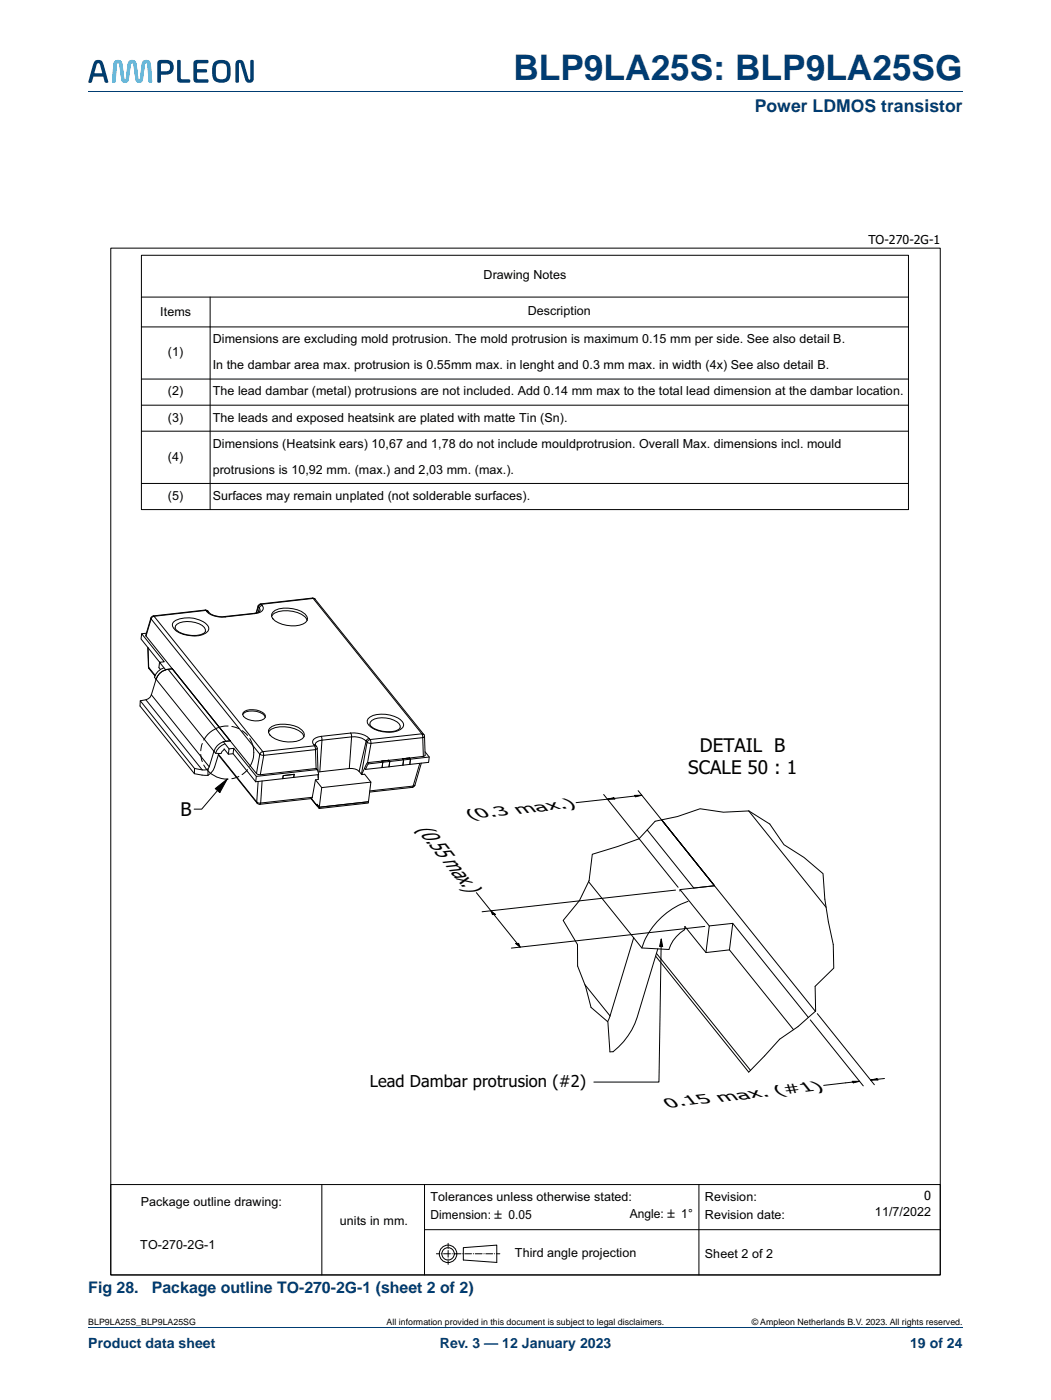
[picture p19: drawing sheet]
<svg xmlns="http://www.w3.org/2000/svg" width="210mm" height="280mm" viewBox="0 0 210 280" stroke-linecap="round" stroke-linejoin="round" font-family="sans-serif">
<defs><g id="words">
<text font-size="7" fill="#003c72" x="102.5" y="16">BLP9LA25S: BLP9LA25SG</text>
<text font-size="4.7" x="83.1" y="165.7" transform="rotate(51 83.1 165.7)">(0.55max.)</text>
<g font-size="3.8">
<text x="137.4" y="154.7">SCALE 50 : 1</text>
<text x="139.8" y="150.2">DETAIL B</text>
<text x="36" y="163.1">B</text>
</g>
<text font-size="3.5" fill="#003c72" x="150.7" y="22.4">Power LDMOS transistor</text>
<text font-size="3.3" x="73.9" y="217.1">Lead Dambar protrusion (#2)</text>
<g font-size="3.2" fill="#003c72">
<text x="17.6" y="258.4">Fig 28.</text>
<text x="30.3" y="258.4">Package outline TO-270-2G-1 (sheet 2 of 2)</text>
</g>
<g font-size="3.1">
<text x="93.9" y="163.7" transform="rotate(-6 93.9 163.7)">( 0 .3</text>
<text x="103.6" y="162.7" transform="rotate(-6 103.6 162.7)">m a x .)</text>
<text x="133.5" y="221.3" transform="rotate(-6 133.5 221.3)">0 .1</text>
<text x="139.9" y="220.6" transform="rotate(-6 139.9 220.6)">5</text>
<text x="143.9" y="220.1" transform="rotate(-6 143.9 220.1)">m a x . ( # 1 )</text>
</g>
<g font-size="2.8" fill="#003c72">
<text x="17.6" y="269.3">Product data sheet</text>
<text x="87.8" y="269.3">Rev. 3 — 12 January 2023</text>
<text x="181.8" y="269.3">19 of 24</text>
</g>
<g font-size="2.5">
<text x="173.4" y="48.7">TO-270-2G-1</text>
<text x="96.6" y="55.8">Drawing Notes</text>
<text x="32" y="63.2">Items</text>
<text x="105.4" y="63">Description</text>
<text x="33.5" y="71.2">(1)</text>
<text x="42.5" y="68.6">Dimensions are excluding mold protrusion. The mold protrusion is maximum 0.15 mm per side. See also detail B.</text>
<text x="42.5" y="73.8">In the dambar area max. protrusion is 0.55mm max. in lenght and 0.3 mm max. in width (4x) See also detail B.</text>
<text x="33.5" y="79">(2)</text>
<text x="42.5" y="79">The lead dambar (metal) protrusions are not included. Add 0.14 mm max to the total lead dimension at the dambar location.</text>
<text x="33.5" y="84.2">(3)</text>
<text x="42.5" y="89.4">Dimensions (Heatsink ears) 10,67 and 1,78 do not include mouldprotrusion. Overall Max. dimensions incl. mould</text>
<text x="42.5" y="84.2">The leads and exposed heatsink are plated with matte Tin (Sn).</text>
<text x="33.5" y="92">(4)</text>
<text x="42.5" y="94.6">protrusions is 10,92 mm. (max.) and 2,03 mm. (max.).</text>
<text x="33.5" y="99.9">(5)</text>
<text x="42.5" y="99.9">Surfaces may remain unplated (not solderable surfaces).</text>
<text x="86" y="240">Tolerances unless otherwise stated:</text>
<text x="140.8" y="240">Revision:</text>
<text x="184.6" y="239.8">0</text>
<text x="28.1" y="241">Package outline drawing:</text>
<text x="67.9" y="244.8">units in mm.</text>
<text x="86" y="243.6">Dimension: ± 0.05</text>
<text x="125.8" y="243.4">Angle: ± 1°</text>
<text x="140.8" y="243.6">Revision date:</text>
<text x="174.7" y="243">11/7/2022</text>
<text x="28" y="249.6">TO-270-2G-1</text>
<text x="102.8" y="251.2">Third angle projection</text>
<text x="140.8" y="251.5">Sheet 2 of 2</text>
</g>
<g font-size="1.8">
<text x="17.6" y="264.7">BLP9LA25S_BLP9LA25SG</text>
<text x="77.2" y="264.7">All information provided in this document is subject to legal disclaimers.</text>
<text x="150.1" y="264.7">© Ampleon Netherlands B.V. 2023. All rights reserved.</text>
</g>
</g></defs>
<path d="M17.6 18.3h174.7M17.6 265.3h174.7" fill="none" stroke="#003c72" stroke-width=".2"/>
<g fill="#003d6a">
<path d="M35.5 12l.6 .1v3.6l1.9 .3-.1 .5h-1.7a.68 .68 0 0 1-.8-.8v-3.4z"/>
<path d="M38.8 12.2l.6-.2h1.9l.3 .1-.1 .5-1.9 .1-.2 .1v1h1.8l.2 .4-.2 .3h-1.8v1.1l.2 .2 1.9 .1 .1 .5-.3 .1h-1.9a.68 .68 0 0 1-.8-.8v-2.9z"/>
<path d="M19.5 12.7l-.7 1.9h1.6l-.5-1.8-.1-.1zM18.9 12.2a1.11 1.11 0 0 1 1.2-.1 1.11 1.11 0 0 1 .7 1l.8 3.1v.3l-.6-.1-.4-1.1h-1.9l-.4 1.1-.6 .1v-.3l.8-3.1z"/>
<path d="M32.2 12.8l-.1 1.4h1.1a.79 .79 0 0 0 .8-.8 .79 .79 0 0 0-.8-.7zM31.6 12.2a2.92 2.92 0 0 1 2.9 .3 1.52 1.52 0 0 1 .1 1.6 1.52 1.52 0 0 1-1.4 .8h-1.1v1.5l-.4 .1-.3-.1v-3.6z"/>
<path d="M43.3 12.9a3.6 3.6 0 0 0 0 2.7 1.17 1.17 0 0 0 1.3 .2 1.17 1.17 0 0 0 .7-1.1 1.98 1.98 0 0 0-.4-1.9l-1.1-.1zM42.8 12.4a2.28 2.28 0 0 1 3 .3 4.3 4.3 0 0 1-.1 3.4 2.27 2.27 0 0 1-3.1-.3 4.3 4.3 0 0 1 .2-3.4z"/>
</g>
<path d="M22.9 12.2a.96 .96 0 0 1 1.1-.2 .96 .96 0 0 1 .5 1l.3 2.7 .2 .2 .1-.2 .4-2.7a.94 .94 0 0 1 .9-1 .94 .94 0 0 1 .9 1l.3 2.7 .2 .2 .1-.2 .4-2.7a.95 .95 0 0 1 .9-1 .95 .95 0 0 1 1 1l.2 3.4-.3 .1-.4-.1-.3-3.4-.2-.4-.3 .4-.3 2.8a.77 .77 0 0 1-.8 .7 .77 .77 0 0 1-.8-.7l-.4-2.8-.2-.4-.3 .4-.4 2.8a.77 .77 0 0 1-.7 .7 .77 .77 0 0 1-.8-.7l-.4-2.8-.2-.4-.3 .4-.2 3.4-.4 .1-.3-.1 .2-3.4z" fill="#00b6f1"/>
<path d="M47.2 12.2a.97 .97 0 0 1 1-.2 .97 .97 0 0 1 .6 .9l.8 2.9 .2 .1 .2-.1v-3.7l.4-.1 .3 .1v3.5a.9 .9 0 0 1-.9 .9 .9 .9 0 0 1-.9-.9l-.9-2.9-.1-.1-.2 .1v3.7l-.3 .1-.4-.1v-3.5z" fill="#003d6a"/>
<g fill="none" stroke="#000" stroke-width=".2">
<path d="M22.1 49.6h165.7v205.2h-165.7zM28.2 59.4v-8.4h153.2v8.4M42 59.4v42.4M181.4 59.4v42.4h-153.2v-36.5M181.4 59.4h-153.2v5.9M28.2 65.3h153.2M28.2 75.7h153.2M28.2 81h153.2M28.2 86.2h153.2M28.2 96.6h153.2M62.4 119.5l.5 .2M29.1 139.8l11.3 14"/>
<path d="M29.2 127.1l16.8 20.9M29.2 126.5l-.9 .1M29.5 129.4l.1 3.9M29.6 129.4l.1 4 1.3 1.6M29.6 133.3l.2 .3M29.8 133.6l1.1 1.5M30.1 123.5l-.9 3.6M30.1 123.5l.1 .2M30.2 123.7l21.7 27M30.2 123.7l-1 3.4M30.2 138.8l11.6 14.4M30.2 138.8a2.05 2.05 0 0 1-2.2 1.2v1.1l10.8 13.5"/>
<path d="M30.6 123.1l-.5 .4M30.6 123.1h.2M30.8 123.1l21.7 27.1 10.3-1.2M30.8 123.1l-.5 .3-.1 .3M31.2 135.7l11.5 14.4M31.2 135.7l-1 3.1M31.9 132.3l-.2 1.1 .3 .4M31.9 132.3l-3.7-4.6 .1-1.1 4.5 5.6-.9 .1 1.1 1.5M32.7 133.5a2.83 2.83 0 0 0-1.9 1.8l.4 .4M33 133.9a2.83 2.83 0 0 0-1.8 1.8M33 133.9l1.4-.3-1.4 .3M33.6 133.7l11.5 14.4 .9-.1"/>
<path d="M34.9 124.1a5.9 5.9 0 0 1 6.4 .7l.3 .5a1.27 1.27 0 0 1-1.1 1.5 6.5 6.5 0 0 1-5.2-.7l-.7-.6-.2-.6 .1-.4zM35.4 124.7a5 5 0 0 1 5.4 .7l.2 .8a3.6 3.6 0 0 1-3.6 .7 3.2 3.2 0 0 1-2.4-1.4l.1-.4zM41 121.9l.5 .2M41.1 122l-10.5 1.1M41.1 122l.2 .2M41.1 122l-10.3 1.1M41.1 122l.4 .1M41.3 122.2a4.4 4.4 0 0 0 3.7 1.1M41.3 122.2l.4 .2M41.5 122.1l.2 .3M44.8 123.2l.2 .1M50.8 122.6h.1"/>
<path d="M50.9 122.6l-5.9 .7M51.6 121.1l-.4 1.4M51.6 121.1l-.5 1.4M51.9 122.1l-.2 .2-.9 .3-6.4 .6-1.1-.1a2.8 2.8 0 0 1-1.6-.7M51.9 122.1l-.1-.6-.2 .8M52.1 120.7l-.5 .4M52.1 120.7l.1 .1M52.1 120.7l10.3-1.2 .4 .1 21.9 27.2M52.2 120.8l.2 .2M52.2 120.8h-.3l-.3 .5 .2 .2 .3-.4 .3-.1M52.2 120.8l10.3-1.2 21.7 27-10.3 1.2M52.4 121a.81 .81 0 0 1-.4 1.3l-1.1 .3"/>
<path d="M54.3 123.1a3.2 3.2 0 0 1 3.2-1.1 4.1 4.1 0 0 1 3.8 2M54.6 122.2a5.6 5.6 0 0 1 5.3-.2 2.32 2.32 0 0 1 1.5 1.6 1.65 1.65 0 0 1-1.6 1.3 6.2 6.2 0 0 1-5.3-1.2l-.2-.5v-.4zM28 140l10.9 13.6M40.1 150.8l.3 1.4M40.4 153.8l-1.5-.2-.1 1 2.7 .3M40.4 148.6l-.3 1.4M40.7 152.9a5.3 5.3 0 0 0 4.9 2.8M41.6 153.7l-.4 .1h-.8M41.6 153.7l-.1 1.2M42.7 150.1l-1.1 3.6M42.7 150.1l.4 .4 1 .1 .7-.9 .8 1 1-.1 4.5 5.6M43 157.6l2.4-1.9-1.5 2.7z"/>
<path d="M43.6 150.8l7.8 9.7-.1-.2M43.6 150.7l7.7 9.6M43.7 150.6l-1.1 3.3-1.1 1M44.6 148.2l1.1 1.4M44.9 148.6a2.98 2.98 0 0 0-1.8 1.9M45.4 155.7l-5.1 6h-1.5M45.6 145.1a5.4 5.4 0 0 0-4.9 2.8M46 148l5.2 6.6M46 148a3.1 3.1 0 0 0-3.3 2.1M46.3 145.2l1.4 .4M46.6 150.6l.1-1.1-1 .1-.1 1.1M46.7 149.5l4.5 5.6-.1 1.1"/>
<path d="M47.7 155.1l-1.4 .5M48.3 146l1.1 1M48.5 142.8a3.2 3.2 0 0 1 3.9-.2l.6 .7M48.8 142.2a3.8 3.8 0 0 1 4.1 .5l.1 .3a1.18 1.18 0 0 1-1.4 1 3 3 0 0 1-3.1-1.2v-.3zM49.4 153.8l-1.1 1M49.9 147.6a5.4 5.4 0 0 1 0 5.6M51.2 154.6l.8 .2M51.6 156.2l-.3 4.1M51.9 150.7l-.7 3.9M52 150.5l.5-.3 .2 .7-.8-.2zM52.3 156.1l-.2 4.4M53.6 146.3a4.1 4.1 0 0 1 4.2-1 3.6 3.6 0 0 1 2.9 1.9"/>
<path d="M54 145.4a5.7 5.7 0 0 1 5.2-.2 1.94 1.94 0 0 1 1.5 2 4.1 4.1 0 0 1-4.1 1 3.9 3.9 0 0 1-3-1.8v-.4zM56.6 155l2.1-.3v.6l-2.2 .3zM62.1 159.6l1.2 1.4M62.2 159.6l1.1 1.4M62.4 159.3l-10.3 1.2M62.4 159.3l-.2 .3-10.3 1.1M62.6 148.8l.5 .2M62.6 148.8l.2 .2M62.8 149l.2 .8-10.3 1.1-.7 3.9M62.8 149l.4 .2M63 155.8l1.3 1.6-.6 4.2M63.1 153.6l.3 .2"/>
<path d="M63.1 153.6l-11.1 1.2M63.1 153.6l.2 .2M63.2 149.2l.2 .3M63.3 153.8l-12.1 1.3M63.3 153.8l.3 1-4.9 .5v-.6l-2.1 .3-.1 .6-5.4 .6M63.4 149.5l-.4 .3 .1 3.8M63.4 149.5l.1 4.6M63.5 154.8l.1 1h-.6l-.6 3.5M63.5 154.8l.1 .7M64.1 147.1a1.55 1.55 0 0 0-1.7 1.3l.2 .4M64.2 147.1l.1 .8a1.2 1.2 0 0 0-1.3 .9l.2 .4M64.3 157.4l9.8-1.1-.5 3.9"/>
<path d="M69.8 153.6l-6.2 .7M69.8 153.6a2.37 2.37 0 0 1 1.9 .5M70 146.5a4.7 4.7 0 0 1 3.7 1.1M70 146.5l-5.9 .6M70 146.5l.2 .7-.4 6.4M71.7 154.1l.6 .7 .5-.1 1.3 1.6M72.8 153.5l-.5 1.3M72.8 153.5l.2 .2M73.4 152.4l-.6 1.1M73.5 143.6a5 5 0 0 1 5.2-.5 2.23 2.23 0 0 1 1.9 1.9 3.1 3.1 0 0 1-3.2 1.3 4.5 4.5 0 0 1-4-1.8l-.1-.5zM73.6 152.6l-.6 1.1M73.7 147.6l.2 .2"/>
<path d="M73.7 147.6l-.2 .1-.4 .4a3.4 3.4 0 0 0-2.9-.9l-5.9 .7-.4 6.3M73.9 147.8l.2 .7-.7 3.9M73.9 147.8l-.3 .1-.3 .4-.2-.2-1.4 6M74.3 144a5 5 0 0 1 5.4 .6l.2 .5v.4a3.6 3.6 0 0 1-3.5 .6 3.3 3.3 0 0 1-2.5-1.4v-.4zM76.3 152.1l.1 .2-.1 1.1M76.3 152.1l-2.9 .3M76.3 153.4l-3.3 .3M77.6 151.9l.2 .3-.1 1 2.8-.3M77.6 151.9l.2 .3-4.2 .4-.2-.2M77.6 151.9l-1.3 .2 .1 .2-.1 1.1M77.8 152.2l-.1 1-1.4 .2M80.4 151.6l.2 .3-.1 1"/>
<path d="M81.8 151.5l-1.4 .1 .2 .3-.1 1M81.8 151.5l.2 .2-4.2 .5M81.8 151.5l-5.5 .6M82.5 157.1l-8.6 .9M82.5 157.1l-.1 .2-8.6 1M82.8 156.9l-.5 .4M83.8 152.5l-1.3 4.6M84.1 152.5l-1.2 4.4-.4 .2M84.6 151.1l-2.8 .4M84.6 151.1l-.2-3.7-10.3 1.1-.8-.2-1.1 6.4M84.7 146.8l.1 .3M84.7 146.8l-.5-.2 .2 .8 .4-.3"/>
<path d="M84.8 147.1l.1 3.8-.3 .2M84.9 150.2l.8 1.1-.1 1-3.8 .4 .2-1-.2-.2M85.7 151.3l-3.7 .4-.2 1-1.3 .2M120.6 158.8l14.8 18.5M121.3 159.7l1.3-.3 .2 .3zM126.7 158.9h1.5l-1.3 .3zM127.4 158l15.3 19M128.2 158.9l-13.1 1.5M51.3 160.3l.5 .2h.3M51.4 160.5l.5 .2M52.1 160.5l-.2 .2M63.3 161h.1"/>
<path d="M73.6 160.2l-9.8 1.1-.5-.6v.3M73.6 160.2v.3l-9.9 1.1-.4-.6M95.1 178.4l8.8 10.9M117.6 176.2l9 11.2M129.3 165.8l9.3 11.7 4.1-.5M134.9 177.9l-38.6 4.3M135.8 177.8l5.9 7.2M142.7 177l-10.6-13.2 30.7 38.3M142.7 177l-6.9 .8v.3M149.5 162l15.5 19.3M149.6 162l4.1 2.7 2.9 4.1 4 2.5 3.8 3.3a72.5 72.5 0 0 0 2 14.1l.1 4.7-3.7 3.7v5a37.6 37.6 0 0 1-7.1 5.6l-6.2 6.5-18.6-23.1M149.6 162l-5.1 .3-4.7-.7-4.5 1.6-4.5 .9-3.2 3.5-4.2 1.5-5.1 1.6-.6 5.3-2 4-3.2 3.9 2.8 4.8 .1 4.3 1.5 4.1 1.1 4.2 3.4 2.9 .4 6h.6a14.5 14.5 0 0 0 4.8-6.9l4.2-13.7"/>
<path d="M98 182l.9 .7-.6 .1zM103 188.6l.6-.1 .3 .8zM116.8 196.8l5 6.2M126.6 187.4l1.6 2 5.4 .3a7 7 0 0 1 3.1-3.9l.1-.7 4.2 5.2 4.7-.5 12.8 16M126.6 187.4l-4.8 15.6M131.1 190.5l18.8 23.4M132.1 187.6l.2 1.5h-.6zM132.1 187.6l-.5 28.6h-13M137.4 180.1a14.8 14.8 0 0 0-9.2 9.3M140.8 185.1l-38.7 4.4M145.7 189.8l.6-5.3-4.6 .5-.7 5.3M146.3 184.5l15.1 18.8"/>
<path d="M121.8 203l-.4 1.1M161.8 203.8l10.6 13.2M163.2 202.5l11.4 14.3M170.2 216.1h1.5l-1.3 .3zM171.7 216.1l-7.2 .8M173.9 215.8l1.2-.3 .3 .3zM176.6 215.5l-2.7 .3M22.1 236.7h165.7v18.1h-165.7zM64.3 236.7v18.1M84.8 236.7v18.1M139.6 236.7v18.1M84.8 245.7h103"/>
<path d="M87.2 250.5h.6M88.2 250.5h.1M88.6 250.5h1.4M89.5 248.4v.7M89.5 249.5h.1M89.5 249.9v1.3M89.5 251.6h.1M89.5 252v.6M90.3 250.5h.1M90.7 250.5h1.4M92.4 250.5h.1M92.5 249.3l6.7-.5v3.5l-6.7-.5z"/>
<path d="M92.8 250.5h1.4M94.5 250.5h.1M94.9 250.5h1.4M96.6 250.5h.1M97 250.5h1.4M98.7 250.5h.1M99.1 250.5h.7"/>
<circle cx="89.5" cy="250.5" r="1.24"/>
<circle cx="89.5" cy="250.5" r="1.75"/>
</g>
<path d="M43 157.6l2.4-1.9-1.5 2.7zM121.3 159.7l1.3-.3 .2 .3zM126.7 158.9h1.5l-1.3 .3zM98 182l.9 .7-.6 .1zM103 188.6l.6-.1 .3 .8zM132.1 187.6l.2 1.5h-.6zM170.2 216.1h1.5l-1.3 .3zM173.9 215.8l1.2-.3 .3 .3z" fill="#000"/>
<use href="#words"/>
</svg>
